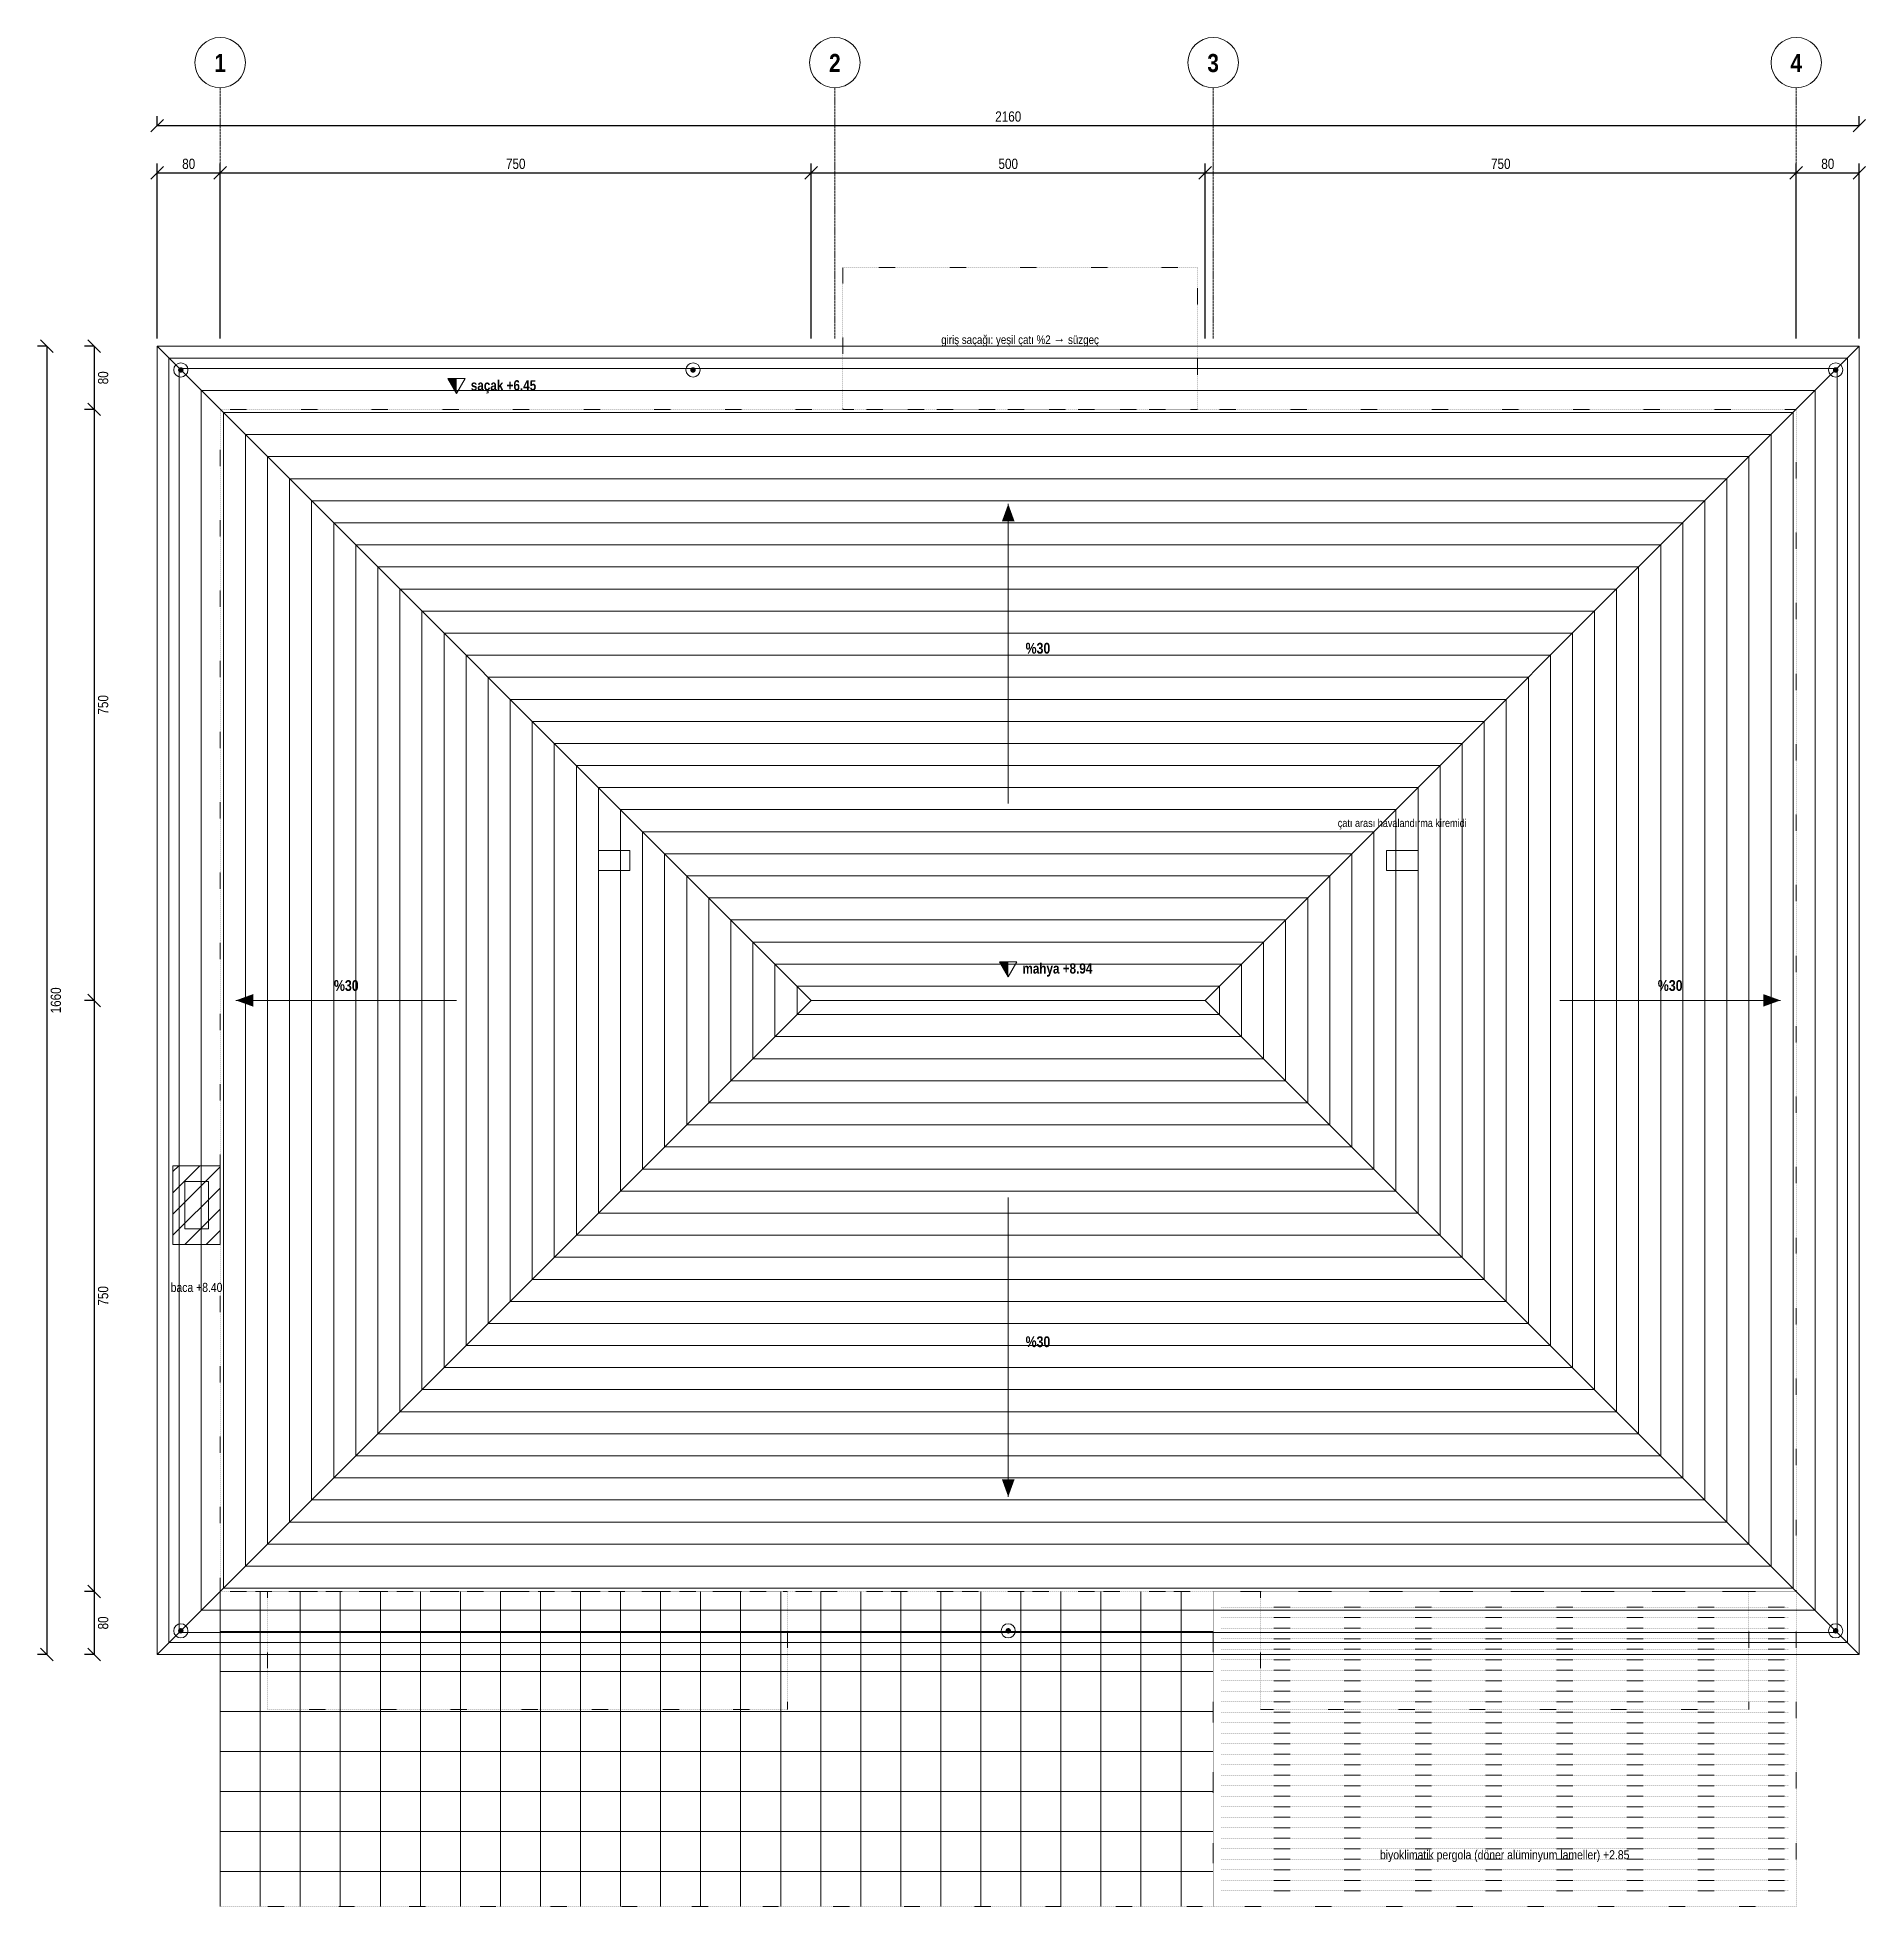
# Model space of a CAD drawing. Header units: centimetres. Extents: x -232 to 2088, y -400 to 1972.
import ezdxf
from ezdxf.enums import TextEntityAlignment as Align

# ---------------------------------------------------------------- set-up
doc = ezdxf.new("R2010")
doc.units = ezdxf.units.CM
doc.header["$LTSCALE"] = 0.25
doc.linetypes.add('ACAD_ISO02W100', pattern=[15, 12, -3])
doc.linetypes.add('ACAD_ISO07W100', pattern=[3, 0, -3])
for name, color, linetype, lineweight in [('M-BACA-TUGLA', 116, 'Continuous', 9), ('M-BACA-TUGLA-T', 8, 'Continuous', 5), ('M-CKAP-KIREMIT', 66, 'Continuous', 9), ('M-GOST-AKSPOZ', 1, 'Continuous', 9), ('M-GOST-DISOLCU', 40, 'Continuous', 9), ('M-GOST-IZDUSUM', 80, 'ACAD_ISO07W100', 18), ('M-GOST-PLANKOT', 46, 'Continuous', 9), ('M-GOST-YAZI', 2, 'Continuous', 9), ('M-OLUK-SAC', 194, 'Continuous', 9), ('M-YIBO-SAC', 12, 'Continuous', 9)]:
    doc.layers.add(name, color=color, linetype=linetype, lineweight=lineweight)
doc.styles.add('YAZI', font='arialn.ttf')
doc.styles.add('YAZI-KALIN', font='arialnb.ttf')
doc.dimstyles.new('MIMARI-1-100', dxfattribs={"dimscale": 10, "dimtxt": 1.296, "dimasz": 2.5, "dimexe": 1.2, "dimexo": 0, "dimgap": 0.5, "dimtad": 1, "dimdec": 0, "dimtxsty": 'YAZI', "dimtsz": 0.8, "dimcen": 2.5, "dimclrd": 256, "dimclre": 256, "dimclrt": 256, "dimazin": 3, "dimtfac": 1, "dimtmove": 0, "dimatfit": 3})

msp = doc.modelspace()

# ---------------------------------------------------------------- hatches: boundary and pattern name
at = {"layer": 'M-BACA-TUGLA-T'}
h = msp.add_hatch(dxfattribs=at)
h.set_pattern_fill('ANSI31', scale=6)
h.paths.add_polyline_path([(-60, 540), (0, 540), (0, 440), (-60, 440)])
at = {"layer": 'M-GOST-IZDUSUM'}
h = msp.add_hatch(dxfattribs=at)
h.set_pattern_fill('NET', scale=16)
h.paths.add_polyline_path([(0, 0), (1260, 0), (1260, -400), (0, -400)])
at = {"layer": 'M-GOST-PLANKOT'}
h = msp.add_hatch(color=256, dxfattribs=at)
h.dxf.hatch_style = 1
h.paths.add_polyline_path([(289, 1539), (300, 1539), (300, 1520)])
h = msp.add_hatch(color=256, dxfattribs=at)
h.dxf.hatch_style = 1
h.paths.add_polyline_path([(989, 799), (1000, 799), (1000, 780)])
at = {"layer": 'M-GOST-YAZI'}
h = msp.add_hatch(color=256, dxfattribs=at)
h.dxf.hatch_style = 1
h.paths.add_polyline_path([(1000, 1380), (992, 1358), (1008, 1358)])
h = msp.add_hatch(color=256, dxfattribs=at)
h.dxf.hatch_style = 1
h.paths.add_polyline_path([(20, 750), (42, 742), (42, 758)])
h = msp.add_hatch(color=256, dxfattribs=at)
h.dxf.hatch_style = 1
h.paths.add_polyline_path([(1980, 750), (1958, 758), (1958, 742)])
h = msp.add_hatch(color=256, dxfattribs=at)
h.dxf.hatch_style = 1
h.paths.add_polyline_path([(1000, 120), (1008, 142), (992, 142)])
at = {"layer": 'M-YIBO-SAC'}
h = msp.add_hatch(color=256, dxfattribs=at)
h.dxf.hatch_style = 1
edge = h.paths.add_edge_path()
edge.add_arc((-50, 1550), 3.5, 0, 360)
h = msp.add_hatch(color=256, dxfattribs=at)
h.dxf.hatch_style = 1
edge = h.paths.add_edge_path()
edge.add_arc((600, 1550), 3.5, 0, 360)
h = msp.add_hatch(color=256, dxfattribs=at)
h.dxf.hatch_style = 1
edge = h.paths.add_edge_path()
edge.add_arc((2050, 1550), 3.5, 0, 360)
h = msp.add_hatch(color=256, dxfattribs=at)
h.dxf.hatch_style = 1
edge = h.paths.add_edge_path()
edge.add_arc((-50, -50), 3.5, 0, 360)
h = msp.add_hatch(color=256, dxfattribs=at)
h.dxf.hatch_style = 1
edge = h.paths.add_edge_path()
edge.add_arc((1000, -50), 3.5, 0, 360)
h = msp.add_hatch(color=256, dxfattribs=at)
h.dxf.hatch_style = 1
edge = h.paths.add_edge_path()
edge.add_arc((2050, -50), 3.5, 0, 360)

# ---------------------------------------------------------------- linework, layer by layer
at = {"layer": 'M-BACA-TUGLA'}
for points in [[(-60, 540), (0, 540), (0, 440), (-60, 440)], [(-45, 520), (-15, 520), (-15, 460), (-45, 460)]]:
    msp.add_lwpolyline(points, close=True, dxfattribs=at)
at = {"layer": 'M-CKAP-KIREMIT'}
for p, q in [((-80, 1580), (750, 750)), ((2080, 1580), (1250, 750)), ((-52, 1552), (2052, 1552)), ((-52, 1552), (-52, -52)), ((2052, 1552), (2052, -52)), ((-24, 1524), (2024, 1524)), ((-24, 1524), (-24, -24)), ((2024, 1524), (2024, -24)), ((4, 1496), (1996, 1496)), ((4, 1496), (4, 4)), ((1996, 1496), (1996, 4)), ((32, 1468), (1968, 1468)), ((32, 1468), (32, 32)), ((1968, 1468), (1968, 32)), ((60, 1440), (1940, 1440)), ((60, 1440), (60, 60)), ((1940, 1440), (1940, 60)), ((88, 1412), (1912, 1412)), ((88, 1412), (88, 88)), ((1912, 1412), (1912, 88)), ((116, 1384), (1884, 1384)), ((116, 1384), (116, 116)), ((1884, 1384), (1884, 116)), ((144, 1356), (1856, 1356)), ((144, 1356), (144, 144)), ((1856, 1356), (1856, 144)), ((172, 1328), (1828, 1328)), ((172, 1328), (172, 172)), ((1828, 1328), (1828, 172)), ((200, 1300), (1800, 1300)), ((200, 1300), (200, 200)), ((1800, 1300), (1800, 200)), ((228, 1272), (1772, 1272)), ((228, 1272), (228, 228)), ((1772, 1272), (1772, 228)), ((256, 1244), (1744, 1244)), ((256, 1244), (256, 256)), ((1744, 1244), (1744, 256)), ((284, 1216), (1716, 1216)), ((284, 1216), (284, 284)), ((1716, 1216), (1716, 284)), ((312, 1188), (1688, 1188)), ((312, 1188), (312, 312)), ((1688, 1188), (1688, 312)), ((340, 1160), (1660, 1160)), ((340, 1160), (340, 340)), ((1660, 1160), (1660, 340)), ((368, 1132), (1632, 1132)), ((368, 1132), (368, 368)), ((1632, 1132), (1632, 368)), ((396, 1104), (1604, 1104)), ((396, 1104), (396, 396)), ((1604, 1104), (1604, 396)), ((424, 1076), (1576, 1076)), ((424, 1076), (424, 424)), ((1576, 1076), (1576, 424)), ((452, 1048), (1548, 1048)), ((452, 1048), (452, 452)), ((1548, 1048), (1548, 452)), ((480, 1020), (1520, 1020)), ((480, 1020), (480, 480)), ((1520, 1020), (1520, 480)), ((508, 992), (1492, 992)), ((508, 992), (508, 508)), ((1492, 992), (1492, 508)), ((536, 964), (1464, 964)), ((536, 964), (536, 536)), ((1464, 964), (1464, 536)), ((564, 936), (1436, 936)), ((564, 936), (564, 564)), ((1436, 936), (1436, 564)), ((592, 908), (1408, 908)), ((592, 908), (592, 592)), ((1408, 908), (1408, 592)), ((620, 880), (1380, 880)), ((620, 880), (620, 620)), ((1380, 880), (1380, 620)), ((648, 852), (1352, 852)), ((648, 852), (648, 648)), ((1352, 852), (1352, 648)), ((676, 824), (1324, 824)), ((676, 824), (676, 676)), ((1324, 824), (1324, 676)), ((704, 796), (1296, 796)), ((704, 796), (704, 704)), ((1296, 796), (1296, 704)), ((732, 768), (1268, 768)), ((732, 768), (732, 732)), ((1268, 768), (1268, 732)), ((-80, -80), (750, 750)), ((750, 750), (1250, 750)), ((2080, -80), (1250, 750)), ((732, 732), (1268, 732)), ((704, 704), (1296, 704)), ((676, 676), (1324, 676)), ((648, 648), (1352, 648)), ((620, 620), (1380, 620)), ((592, 592), (1408, 592)), ((564, 564), (1436, 564)), ((536, 536), (1464, 536)), ((508, 508), (1492, 508)), ((480, 480), (1520, 480)), ((452, 452), (1548, 452)), ((424, 424), (1576, 424)), ((396, 396), (1604, 396)), ((368, 368), (1632, 368)), ((340, 340), (1660, 340)), ((312, 312), (1688, 312)), ((284, 284), (1716, 284)), ((256, 256), (1744, 256)), ((228, 228), (1772, 228)), ((200, 200), (1800, 200)), ((172, 172), (1828, 172)), ((144, 144), (1856, 144)), ((116, 116), (1884, 116)), ((88, 88), (1912, 88)), ((60, 60), (1940, 60)), ((32, 32), (1968, 32)), ((4, 4), (1996, 4)), ((-24, -24), (2024, -24)), ((-52, -52), (2052, -52))]:
    msp.add_line(p, q, dxfattribs=at)
for points in [[(-80, 1580), (2080, 1580), (1250, 750), (750, 750)], [(-80, 1580), (-80, -80), (750, 750)], [(2080, 1580), (2080, -80), (1250, 750)], [(480, 940), (520, 940), (520, 915), (480, 915)], [(1480, 940), (1520, 940), (1520, 915), (1480, 915)], [(-80, -80), (2080, -80), (1250, 750), (750, 750)]]:
    msp.add_lwpolyline(points, close=True, dxfattribs=at)
at = {"layer": 'M-GOST-AKSPOZ'}
for centre in [(0, 1940), (780, 1940), (1260, 1940), (2000, 1940)]:
    msp.add_circle(centre, 32, dxfattribs=at)
at = {"layer": 'M-GOST-DISOLCU', "linetype": 'ACAD_ISO02W100'}
for p, q in [((0, 1908), (0, 1590)), ((780, 1908), (780, 1590)), ((1260, 1908), (1260, 1590)), ((2000, 1908), (2000, 1590))]:
    msp.add_line(p, q, dxfattribs=at)
at = {"layer": 'M-GOST-IZDUSUM'}
for p, q in [((1270, -20), (1990, -20)), ((1270, -33.3), (1990, -33.3)), ((1270, -46.7), (1990, -46.7)), ((1270, -60), (1990, -60)), ((1270, -73.3), (1990, -73.3)), ((1270, -86.7), (1990, -86.7)), ((1270, -100), (1990, -100)), ((1270, -113.3), (1990, -113.3)), ((1270, -126.7), (1990, -126.7)), ((1270, -140), (1990, -140)), ((1270, -153.3), (1990, -153.3)), ((1270, -166.7), (1990, -166.7)), ((1270, -180), (1990, -180)), ((1270, -193.3), (1990, -193.3)), ((1270, -206.7), (1990, -206.7)), ((1270, -220), (1990, -220)), ((1270, -233.3), (1990, -233.3)), ((1270, -246.7), (1990, -246.7)), ((1270, -260), (1990, -260)), ((1270, -273.3), (1990, -273.3)), ((1270, -286.7), (1990, -286.7)), ((1270, -300), (1990, -300)), ((1270, -313.3), (1990, -313.3)), ((1270, -326.7), (1990, -326.7)), ((1270, -340), (1990, -340)), ((1270, -353.3), (1990, -353.3)), ((1270, -366.7), (1990, -366.7)), ((1270, -380), (1990, -380))]:
    msp.add_line(p, q, dxfattribs=at)
for points in [[(790, 1680), (1240, 1680), (1240, 1500), (790, 1500)], [(0, 1500), (2000, 1500), (2000, 0), (0, 0)], [(0, 0), (1260, 0), (1260, -400), (0, -400)], [(60, 0), (720, 0), (720, -150), (60, -150)], [(1260, 0), (2000, 0), (2000, -400), (1260, -400)], [(1320, 0), (1940, 0), (1940, -150), (1320, -150)]]:
    msp.add_lwpolyline(points, close=True, dxfattribs=at)
at = {"layer": 'M-GOST-PLANKOT'}
for points in [[(289, 1539), (311, 1539), (300, 1520)], [(989, 799), (1011, 799), (1000, 780)]]:
    msp.add_lwpolyline(points, close=True, dxfattribs=at)
at = {"layer": 'M-GOST-YAZI'}
for p, q in [((1000, 1000), (1000, 1380)), ((300, 750), (20, 750)), ((1700, 750), (1980, 750)), ((1000, 500), (1000, 120))]:
    msp.add_line(p, q, dxfattribs=at)
at = {"layer": 'M-OLUK-SAC'}
for points in [[(-80, 1580), (2080, 1580), (2080, -80), (-80, -80)], [(-65, 1565), (2065, 1565), (2065, -65), (-65, -65)]]:
    msp.add_lwpolyline(points, close=True, dxfattribs=at)
at = {"layer": 'M-YIBO-SAC'}
for centre in [(-50, 1550), (600, 1550), (2050, 1550), (-50, -50), (1000, -50), (2050, -50)]:
    msp.add_circle(centre, 9, dxfattribs=at)

# ---------------------------------------------------------------- texts
at = {"layer": 'M-GOST-AKSPOZ', "style": 'YAZI-KALIN'}
for s, p in [('1', (0, 1928)), ('2', (780, 1928)), ('3', (1260, 1928)), ('4', (2000, 1928))]:
    msp.add_text(s, height=23, dxfattribs=at).set_placement(p, align=Align.CENTER)
at = {"layer": 'M-GOST-IZDUSUM', "style": 'YAZI'}
for s, height, p in [('giriş saçağı: yeşil çatı %2 → süzgeç', 10.8, (1015, 1583)), ('biyoklimatik pergola (döner alüminyum lameller) +2.85', 11.52, (1630, -340))]:
    msp.add_text(s, height=height, dxfattribs=at).set_placement(p, align=Align.CENTER)
at = {"layer": 'M-GOST-PLANKOT', "style": 'YAZI-KALIN'}
for s, p in [('saçak +6.45', (318, 1524)), ('mahya +8.94', (1018, 784))]:
    msp.add_text(s, height=12.96, dxfattribs=at).set_placement(p)
at = {"layer": 'M-GOST-YAZI', "style": 'YAZI-KALIN'}
for p in [(1022, 1190), (1022, 310)]:
    msp.add_text('%30', height=13.68, dxfattribs=at).set_placement(p)
at = {"layer": 'M-GOST-YAZI'}
for s, height, style, p in [('çatı arası havalandırma kiremidi', 10.08, 'YAZI', (1500, 970)), ('%30', 13.68, 'YAZI-KALIN', (160, 762)), ('%30', 13.68, 'YAZI-KALIN', (1840, 762)), ('baca +8.40', 11.52, 'YAZI', (-30, 380))]:
    msp.add_text(s, height=height, dxfattribs=dict(at, style=style)).set_placement(p, align=Align.CENTER)

# ---------------------------------------------------------------- dimensions: what is measured, and where the dimension line sits
at = {"layer": 'M-GOST-DISOLCU'}
for base, p1, p2 in [((-80, 1860), (-80, 1860), (2080, 1860)), ((-80, 1800), (-80, 1590), (0, 1590)), ((0, 1800), (0, 1590), (750, 1590)), ((750, 1800), (750, 1590), (1250, 1590)), ((1250, 1800), (1250, 1590), (2000, 1590)), ((2000, 1800), (2000, 1590), (2080, 1590))]:
    msp.add_linear_dim(base=base, p1=p1, p2=p2, dimstyle='MIMARI-1-100', dxfattribs=at).render()
for base, p1, p2 in [((-220, 1580), (-220, 1580), (-220, -80)), ((-160, 1580), (-160, 1580), (-160, 1500)), ((-160, 1500), (-160, 1500), (-160, 750)), ((-160, 750), (-160, 750), (-160, 0)), ((-160, 0), (-160, 0), (-160, -80))]:
    msp.add_linear_dim(base=base, p1=p1, p2=p2, angle=90, dimstyle='MIMARI-1-100', dxfattribs=at).render()

doc.saveas('drawing.dxf')
